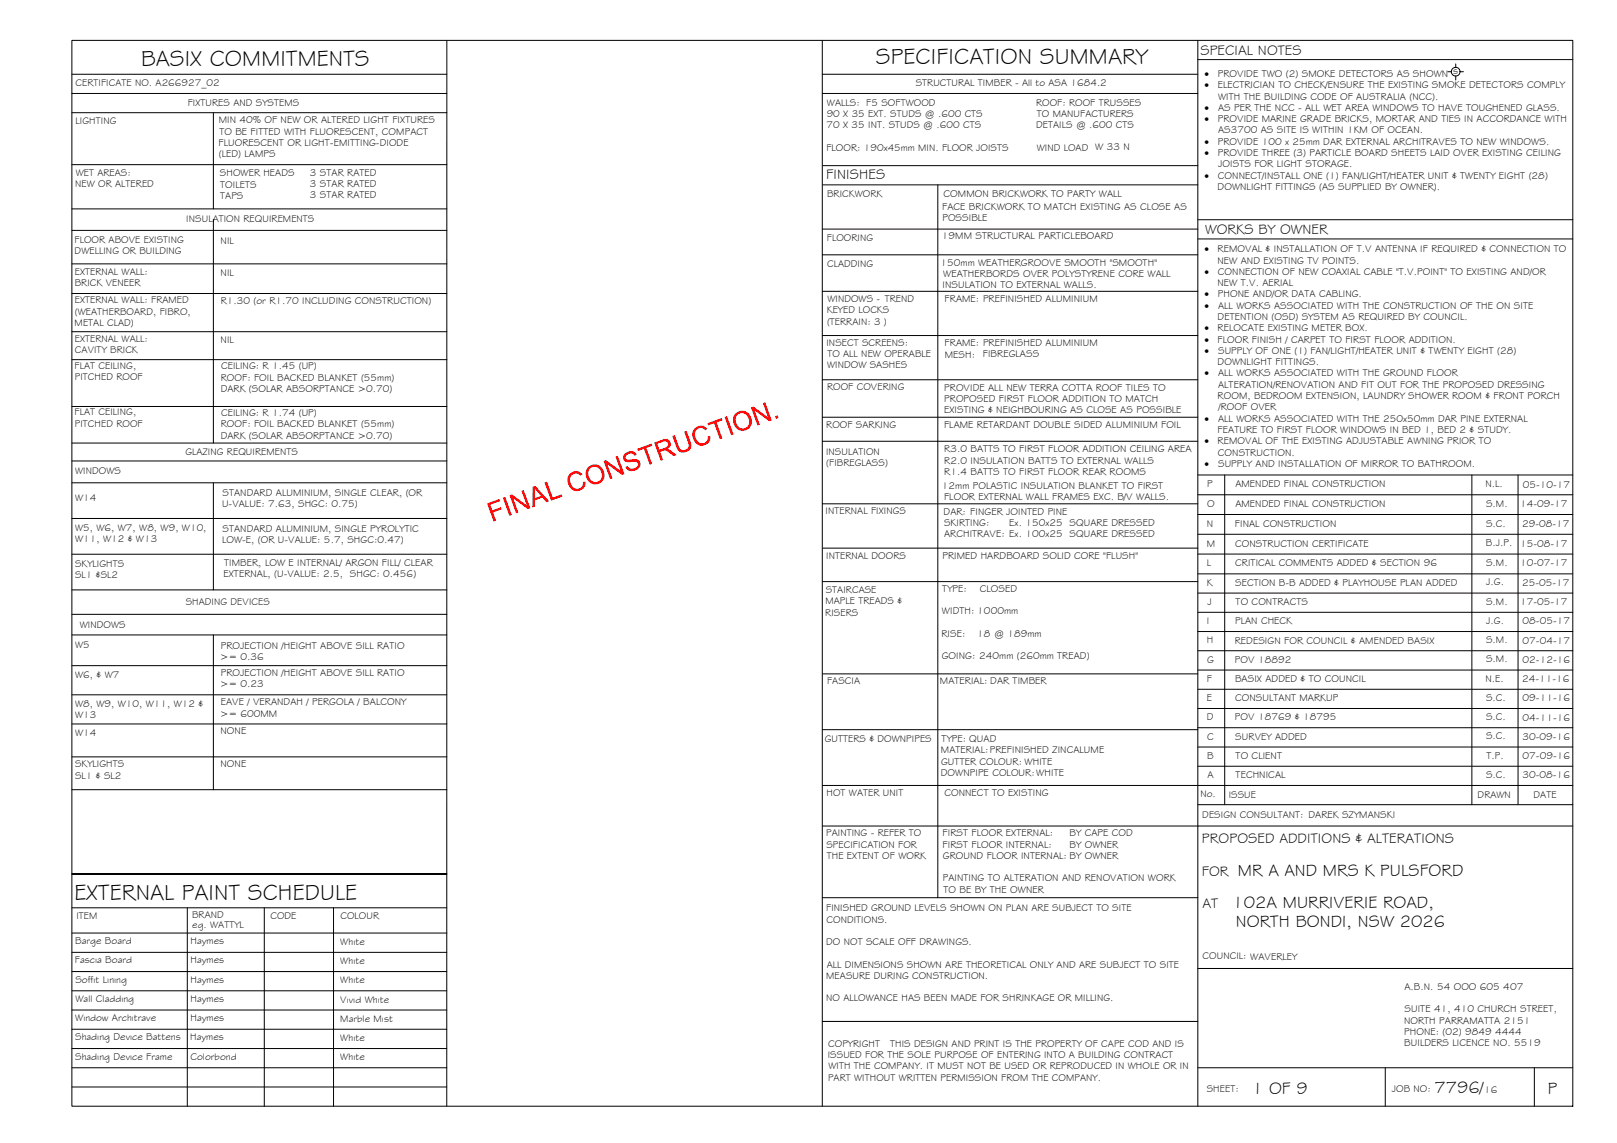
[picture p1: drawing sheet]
<svg xmlns="http://www.w3.org/2000/svg" width="420mm" height="297mm" viewBox="0 0 420 297" stroke-linecap="round" stroke-linejoin="round" font-family="sans-serif">
<defs><g id="words">
<g font-size="5.9">
<text x="36.7" y="17.2">BASIX COMMITMENTS</text>
<text x="227.6" y="16.8">SPECIFICATION SUMMARY</text>
<text x="19.4" y="233.8">EXTERNAL PAINT SCHEDULE</text>
</g>
<g font-size="4.5">
<text x="321.7" y="227.6">MR A AND MRS K PULSFORD</text>
<text x="320.3" y="235.9">102A MURRIVERIE ROAD,</text>
<text x="321.1" y="240.9">NORTH BONDI, NSW 2026</text>
<text x="325.3" y="284.2">1 OF 9</text>
<text x="372.7" y="284.1">7796/</text>
<text x="402.2" y="284.2">P</text>
</g>
<g font-size="3.7">
<text x="311.9" y="14.3">SPECIAL NOTES</text>
<text x="214.7" y="46.6">FINISHES</text>
<text x="313.1" y="60.9">WORKS BY OWNER</text>
<text x="312.3" y="219.2">PROPOSED ADDITIONS &amp; ALTERATIONS</text>
<text x="312.3" y="227.5">FOR</text>
<text x="312.4" y="235.9">AT</text>
</g>
<g font-size="2.6">
<text x="19.6" y="22.5">CERTIFICATE NO. A266927_02</text>
<text x="237.9" y="22.4">STRUCTURAL TIMBER - All to ASA 1684.2</text>
<text x="313" y="20">·</text>
<text x="313" y="22.9">·</text>
<text x="316.4" y="22.9">ELECTRICIAN TO CHECK/ENSURE THE EXISTING SMOKE DETECTORS COMPLY</text>
<text x="316.4" y="20">PROVIDE TWO (2) SMOKE DETECTORS AS SHOWN</text>
<text x="377.6" y="19.2">s</text>
<text x="48.8" y="27.5">FIXTURES AND SYSTEMS</text>
<text x="214.9" y="27.4">WALLS: F5 SOFTWOOD</text>
<text x="269.2" y="27.4">ROOF: ROOF TRUSSES</text>
<text x="313" y="28.8">·</text>
<text x="316.5" y="28.8">AS PER THE NCC - ALL WET AREA WINDOWS TO HAVE TOUGHENED GLASS.</text>
<text x="316.5" y="25.9">WITH THE BUILDING CODE OF AUSTRALIA (NCC).</text>
<text x="19.6" y="32.2">LIGHTING</text>
<text x="56.8" y="32">MIN 40% OF NEW OR ALTERED LIGHT FIXTURES</text>
<text x="57" y="35">TO BE FITTED WITH FLUORESCENT, COMPACT</text>
<text x="214.8" y="33.3">70 X 35 INT. STUDS @ .600 CTS</text>
<text x="214.8" y="30.4">90 X 35 EXT. STUDS @ .600 CTS</text>
<text x="269.2" y="33.3">DETAILS @ .600 CTS</text>
<text x="269.4" y="30.4">TO MANUFACTURERS</text>
<text x="313" y="31.7">·</text>
<text x="316.4" y="31.7">PROVIDE MARINE GRADE BRICKS, MORTAR AND TIES IN ACCORDANCE WITH</text>
<text x="316.5" y="34.7">AS3700 AS SITE IS WITHIN 1KM OF OCEAN.</text>
<text x="56.8" y="37.9">FLUORESCENT OR LIGHT-EMITTING-DIODE</text>
<text x="56.9" y="40.8">(LED) LAMPS</text>
<text x="214.7" y="39.2">FLOOR: 190x45mm MIN. FLOOR JOISTS</text>
<text x="269.4" y="39.2">WIND LOAD W 33 N</text>
<text x="313" y="37.6">·</text>
<text x="313" y="40.5">·</text>
<text x="316.4" y="37.6">PROVIDE 100 x 25mm DAR EXTERNAL ARCHITRAVES TO NEW WINDOWS.</text>
<text x="316.4" y="40.5">PROVIDE THREE (3) PARTICLE BOARD SHEETS LAID OVER EXISTING CEILING</text>
<text x="19.7" y="45.8">WET AREAS:</text>
<text x="57.2" y="45.8">SHOWER HEADS</text>
<text x="80.5" y="45.6">3 STAR RATED</text>
<text x="313" y="46.4">·</text>
<text x="316.5" y="46.4">CONNECT/INSTALL ONE (1) FAN/LIGHT/HEATER UNIT &amp; TWENTY EIGHT (28)</text>
<text x="316.6" y="43.5">JOISTS FOR LIGHT STORAGE.</text>
<text x="19.5" y="48.7">NEW OR ALTERED</text>
<text x="57.2" y="48.7">TOILETS</text>
<text x="57.2" y="51.7">TAPS</text>
<text x="80.5" y="48.6">3 STAR RATED</text>
<text x="80.5" y="51.5">3 STAR RATED</text>
<text x="214.9" y="51.2">BRICKWORK</text>
<text x="245.2" y="51.1">COMMON BRICKWORK TO PARTY WALL</text>
<text x="316.4" y="49.4">DOWNLIGHT FITTINGS (AS SUPPLIED BY OWNER).</text>
<text x="48.4" y="57.8">INSULATION REQUIREMENTS</text>
<text x="244.8" y="54.6">FACE BRICKWORK TO MATCH EXISTING AS CLOSE AS</text>
<text x="244.9" y="57.5">POSSIBLE</text>
<text x="19.4" y="63.2">FLOOR ABOVE EXISTING</text>
<text x="57.3" y="63.4">NIL</text>
<text x="214.8" y="62.7">FLOORING</text>
<text x="244.8" y="62.2">19MM STRUCTURAL PARTICLEBOARD</text>
<text x="313" y="65.5">·</text>
<text x="316.4" y="65.5">REMOVAL &amp; INSTALLATION OF T.V ANTENNA IF REQUIRED &amp; CONNECTION TO</text>
<text x="19.4" y="66.1">DWELLING OR BUILDING</text>
<text x="19.4" y="71.5">EXTERNAL WALL:</text>
<text x="57.3" y="71.7">NIL</text>
<text x="214.9" y="69.4">CLADDING</text>
<text x="244.4" y="69.1">150mm WEATHERGROOVE SMOOTH &quot;SMOOTH&quot;</text>
<text x="313" y="71.4">·</text>
<text x="316.4" y="68.5">NEW AND EXISTING TV POINTS.</text>
<text x="316.5" y="71.4">CONNECTION OF NEW COAXIAL CABLE &quot;T.V.POINT&quot; TO EXISTING AND/OR</text>
<text x="19.4" y="74.4">BRICK VENEER</text>
<text x="244.9" y="75">INSULATION TO EXTERNAL WALLS.</text>
<text x="245.1" y="72">WEATHERBORDS OVER POLYSTYRENE CORE WALL</text>
<text x="313" y="77.3">·</text>
<text x="316.4" y="74.4">NEW T.V. AERIAL</text>
<text x="316.4" y="77.3">PHONE AND/OR DATA CABLING.</text>
<text x="19.4" y="78.9">EXTERNAL WALL: FRAMED</text>
<text x="19.4" y="81.8">(WEATHERBOARD, FIBRO,</text>
<text x="57.3" y="79.1">R1.30 (or R1.70 INCLUDING CONSTRUCTION)</text>
<text x="214.8" y="81.4">KEYED LOCKS</text>
<text x="215" y="78.5">WINDOWS - TREND</text>
<text x="245.5" y="78.5">FRAME: PREFINISHED ALUMINIUM</text>
<text x="313" y="80.2">·</text>
<text x="316.4" y="83.2">DETENTION (OSD) SYSTEM AS REQUIRED BY COUNCIL.</text>
<text x="316.5" y="80.2">ALL WORKS ASSOCIATED WITH THE CONSTRUCTION OF THE ON SITE</text>
<text x="19.4" y="84.7">METAL CLAD)</text>
<text x="19.4" y="88.9">EXTERNAL WALL:</text>
<text x="57.3" y="89.1">NIL</text>
<text x="214.7" y="89.9">INSECT SCREENS:</text>
<text x="214.9" y="84.3">(TERRAIN: 3 )</text>
<text x="313" y="86.1">·</text>
<text x="313" y="89">·</text>
<text x="316.4" y="86.1">RELOCATE EXISTING METER BOX.</text>
<text x="316.4" y="89">FLOOR FINISH / CARPET TO FIRST FLOOR ADDITION.</text>
<text x="19.4" y="95.8">FLAT CEILING,</text>
<text x="19.5" y="91.9">CAVITY BRICK</text>
<text x="214.9" y="95.7">WINDOW SASHES</text>
<text x="215" y="92.8">TO ALL NEW OPERABLE</text>
<text x="245.5" y="90">FRAME: PREFINISHED ALUMINIUM</text>
<text x="245.5" y="93">MESH:</text>
<text x="255.4" y="92.9">FIBREGLASS</text>
<text x="313" y="92">·</text>
<text x="316.4" y="94.9">DOWNLIGHT FITTINGS.</text>
<text x="316.5" y="92">SUPPLY OF ONE (1) FAN/LIGHT/HEATER UNIT &amp; TWENTY EIGHT (28)</text>
<text x="19.4" y="98.7">PITCHED ROOF</text>
<text x="57.3" y="98.9">ROOF: FOIL BACKED BLANKET (55mm)</text>
<text x="57.3" y="101.9">DARK (SOLAR ABSORPTANCE &gt;0.70)</text>
<text x="57.4" y="96">CEILING: R 1.45 (UP)</text>
<text x="214.9" y="101.4">ROOF COVERING</text>
<text x="245.3" y="101.6">PROVIDE ALL NEW TERRA COTTA ROOF TILES TO</text>
<text x="313" y="97.8">·</text>
<text x="316.5" y="97.8">ALL WORKS ASSOCIATED WITH THE GROUND FLOOR</text>
<text x="316.5" y="100.8">ALTERATION/RENOVATION AND FIT OUT FOR THE PROPOSED DRESSING</text>
<text x="19.4" y="108">FLAT CEILING,</text>
<text x="245.3" y="107.4">EXISTING &amp; NEIGHBOURING AS CLOSE AS POSSIBLE</text>
<text x="245.3" y="104.5">PROPOSED FIRST FLOOR ADDITION TO MATCH</text>
<text x="316.4" y="103.7">ROOM, BEDROOM EXTENSION, LAUNDRY SHOWER ROOM &amp; FRONT PORCH</text>
<text x="316.6" y="106.6">/ROOF OVER</text>
<text x="19.4" y="110.9">PITCHED ROOF</text>
<text x="57.3" y="111.1">ROOF: FOIL BACKED BLANKET (55mm)</text>
<text x="57.4" y="108.2">CEILING: R 1.74 (UP)</text>
<text x="214.7" y="111.2">ROOF SARKING</text>
<text x="245.3" y="111.3">FLAME RETARDANT DOUBLE SIDED ALUMINIUM FOIL</text>
<text x="313" y="109.6">·</text>
<text x="316.4" y="112.5">FEATURE TO FIRST FLOOR WINDOWS IN BED 1, BED 2 &amp; STUDY.</text>
<text x="316.5" y="109.6">ALL WORKS ASSOCIATED WITH THE 250x50mm DAR PINE EXTERNAL</text>
<text x="48.2" y="118.3">GLAZING REQUIREMENTS</text>
<text x="57.3" y="114">DARK (SOLAR ABSORPTANCE &gt;0.70)</text>
<text x="214.6" y="118.2">INSULATION</text>
<text x="245.3" y="117.5">R3.0 BATTS TO FIRST FLOOR ADDITION CEILING AREA</text>
<text x="313" y="115.5">·</text>
<text x="316.4" y="115.5">REMOVAL OF THE EXISTING ADJUSTABLE AWNING PRIOR TO</text>
<text x="316.5" y="118.4">CONSTRUCTION.</text>
<text x="19.5" y="123.3">WINDOWS</text>
<text x="214.7" y="121.1">(FIBREGLASS)</text>
<text x="245.3" y="120.5">R2.0 INSULATION BATTS TO EXTERNAL WALLS</text>
<text x="245.3" y="123.4">R1.4 BATTS TO FIRST FLOOR REAR ROOMS</text>
<text x="313" y="121.3">·</text>
<text x="316.5" y="121.3">SUPPLY AND INSTALLATION OF MIRROR TO BATHROOM.</text>
<text x="19.5" y="130.2">W14</text>
<text x="57.7" y="131.9">U-VALUE: 7.63, SHGC: 0.75)</text>
<text x="57.8" y="128.9">STANDARD ALUMINIUM, SINGLE CLEAR, (OR</text>
<text x="244.8" y="127.1">12mm POLASTIC INSULATION BLANKET TO FIRST</text>
<text x="245.3" y="130">FLOOR EXTERNAL WALL FRAMES EXC. B/V WALLS.</text>
<text x="313.6" y="126.7">P</text>
<text x="313.7" y="131.8">O</text>
<text x="321" y="131.8">AMENDED FINAL CONSTRUCTION</text>
<text x="321" y="126.7">AMENDED FINAL CONSTRUCTION</text>
<text x="386" y="126.6">N.L.</text>
<text x="386.1" y="131.7">S.M.</text>
<text x="395" y="131.9">14-09-17</text>
<text x="395.7" y="126.7">05-10-17</text>
<text x="19.5" y="137.9">W5, W6, W7, W8, W9, W10,</text>
<text x="214.5" y="133.6">INTERNAL FIXINGS</text>
<text x="245.2" y="133.7">DAR: FINGER JOINTED PINE</text>
<text x="245.3" y="136.7">SKIRTING:</text>
<text x="262.3" y="136.7">Ex. 150x25 SQUARE DRESSED</text>
<text x="313.6" y="136.9">N</text>
<text x="320.9" y="137">FINAL CONSTRUCTION</text>
<text x="386.1" y="136.9">S.C.</text>
<text x="395.5" y="137">29-08-17</text>
<text x="19.5" y="140.8">W11, W12 &amp; W13</text>
<text x="57.7" y="141.1">LOW-E, (OR U-VALUE: 5.7, SHGC:0.47)</text>
<text x="57.8" y="138.2">STANDARD ALUMINIUM, SINGLE PYROLYTIC</text>
<text x="245.3" y="139.6">ARCHITRAVE: Ex. 100x25 SQUARE DRESSED</text>
<text x="313.6" y="142.1">M</text>
<text x="321" y="142.1">CONSTRUCTION CERTIFICATE</text>
<text x="386.1" y="142">B.J.P.</text>
<text x="395" y="142.1">15-08-17</text>
<text x="19.5" y="147.3">SKYLIGHTS</text>
<text x="58.1" y="150">EXTERNAL, (U-VALUE: 2.5, SHGC: 0.456)</text>
<text x="58.3" y="147">TIMBER, LOW E INTERNAL/ ARGON FILL/ CLEAR</text>
<text x="214.7" y="145.3">INTERNAL DOORS</text>
<text x="244.9" y="145.2">PRIMED HARDBOARD SOLID CORE &quot;FLUSH&quot;</text>
<text x="313.6" y="147.1">L</text>
<text x="321" y="147.1">CRITICAL COMMENTS ADDED &amp; SECTION 96</text>
<text x="386.1" y="147">S.M.</text>
<text x="395" y="147.1">10-07-17</text>
<text x="19.5" y="150.3">SL1 &amp;SL2</text>
<text x="214.6" y="154.2">STAIRCASE</text>
<text x="244.8" y="153.7">TYPE:</text>
<text x="254.6" y="153.7">CLOSED</text>
<text x="313.6" y="152.2">K</text>
<text x="321" y="152.2">SECTION B-B ADDED &amp; PLAYHOUSE PLAN ADDED</text>
<text x="386.2" y="152.1">J.G.</text>
<text x="395.5" y="152.3">25-05-17</text>
<text x="48.3" y="157.2">SHADING DEVICES</text>
<text x="214.4" y="160">RISERS</text>
<text x="214.5" y="157.1">MAPLE TREADS &amp;</text>
<text x="244.8" y="159.6">WIDTH: 1000mm</text>
<text x="313.8" y="157.2">J</text>
<text x="321.1" y="157.2">TO CONTRACTS</text>
<text x="386.1" y="157.2">S.M.</text>
<text x="395" y="157.3">17-05-17</text>
<text x="20.7" y="163.1">WINDOWS</text>
<text x="244.6" y="165.4">RISE:</text>
<text x="253.9" y="165.4">18 @ 189mm</text>
<text x="313.5" y="162.2">I</text>
<text x="313.6" y="167.2">H</text>
<text x="320.9" y="167.2">REDESIGN FOR COUNCIL &amp; AMENDED BASIX</text>
<text x="320.9" y="162.2">PLAN CHECK</text>
<text x="386.1" y="167.1">S.M.</text>
<text x="386.2" y="162.2">J.G.</text>
<text x="395.6" y="167.3">07-04-17</text>
<text x="395.6" y="162.3">08-05-17</text>
<text x="19.5" y="168.4">W5</text>
<text x="57.2" y="171.5">&gt;= 0.36</text>
<text x="57.4" y="168.6">PROJECTION /HEIGHT ABOVE SILL RATIO</text>
<text x="244.7" y="171.3">GOING: 240mm (260mm TREAD)</text>
<text x="313.7" y="172.2">G</text>
<text x="320.9" y="172.2">POV 18892</text>
<text x="386.1" y="172.1">S.M.</text>
<text x="395.6" y="172.3">02-12-16</text>
<text x="19.5" y="176.2">W6, &amp; W7</text>
<text x="57.2" y="178.7">&gt;= 0.23</text>
<text x="57.4" y="175.7">PROJECTION /HEIGHT ABOVE SILL RATIO</text>
<text x="214.9" y="177.8">FASCIA</text>
<text x="244.2" y="177.8">MATERIAL: DAR TIMBER</text>
<text x="313.6" y="177.2">F</text>
<text x="320.9" y="177.2">BASIX ADDED &amp; TO COUNCIL</text>
<text x="386" y="177.1">N.E.</text>
<text x="395.5" y="177.3">24-11-16</text>
<text x="19.5" y="183.8">W8, W9, W10, W11, W12 &amp;</text>
<text x="57.3" y="183.3">EAVE / VERANDAH / PERGOLA / BALCONY</text>
<text x="313.6" y="182.2">E</text>
<text x="320.9" y="182.2">CONSULTANT MARKUP</text>
<text x="386.1" y="182.2">S.C.</text>
<text x="395.6" y="182.3">09-11-16</text>
<text x="19.5" y="186.7">W13</text>
<text x="19.5" y="191.3">W14</text>
<text x="57.2" y="186.2">&gt;= 600MM</text>
<text x="57.3" y="190.8">NONE</text>
<text x="313.6" y="187.2">D</text>
<text x="320.9" y="187.2">POV 18769 &amp; 18795</text>
<text x="386.1" y="187.1">S.C.</text>
<text x="395.6" y="187.3">04-11-16</text>
<text x="214.3" y="192.7">GUTTERS &amp; DOWNPIPES</text>
<text x="244.5" y="195.8">MATERIAL:PREFINISHED ZINCALUME</text>
<text x="244.7" y="192.9">TYPE: QUAD</text>
<text x="313.7" y="197.2">B</text>
<text x="313.7" y="192.2">C</text>
<text x="321" y="192.2">SURVEY ADDED</text>
<text x="321.1" y="197.2">TO CLIENT</text>
<text x="386.1" y="192.1">S.C.</text>
<text x="386.2" y="197.1">T.P.</text>
<text x="395.6" y="192.3">30-09-16</text>
<text x="395.6" y="197.3">07-09-16</text>
<text x="19.5" y="199.4">SKYLIGHTS</text>
<text x="19.5" y="202.4">SL1 &amp; SL2</text>
<text x="57.3" y="199.4">NONE</text>
<text x="244.5" y="201.7">DOWNPIPE COLOUR:WHITE</text>
<text x="244.5" y="198.7">GUTTER COLOUR: WHITE</text>
<text x="313.7" y="202.2">A</text>
<text x="321.1" y="202.2">TECHNICAL</text>
<text x="386.1" y="202.2">S.C.</text>
<text x="395.6" y="202.3">30-08-16</text>
<text x="214.8" y="206.8">HOT WATER UNIT</text>
<text x="245.4" y="207">CONNECT TO EXISTING</text>
<text x="311.9" y="207.1">No.</text>
<text x="319.3" y="207.3">ISSUE</text>
<text x="383.9" y="207.5">DRAWN</text>
<text x="398.5" y="207.4">DATE</text>
<text x="312.4" y="212.6">DESIGN CONSULTANT: DAREK SZYMANSKI</text>
<text x="214.7" y="217.3">PAINTING - REFER TO</text>
<text x="214.7" y="220.3">SPECIFICATION FOR</text>
<text x="244.9" y="217.3">FIRST FLOOR EXTERNAL:</text>
<text x="244.9" y="220.3">FIRST FLOOR INTERNAL:</text>
<text x="277.9" y="217.3">BY CAPE COD</text>
<text x="277.9" y="220.3">BY OWNER</text>
<text x="214.8" y="223.2">THE EXTENT OF WORK</text>
<text x="245" y="223.2">GROUND FLOOR INTERNAL: BY OWNER</text>
<text x="245" y="229">PAINTING TO ALTERATION AND RENOVATION WORK</text>
<text x="245.1" y="232">TO BE BY THE OWNER</text>
<text x="19.8" y="238.9">ITEM</text>
<text x="49.9" y="238.6">BRAND</text>
<text x="70.3" y="238.9">CODE</text>
<text x="88.5" y="238.8">COLOUR</text>
<text x="214.7" y="236.8">FINISHED GROUND LEVELS SHOWN ON PLAN ARE SUBJECT TO SITE</text>
<text x="214.8" y="239.7">CONDITIONS.</text>
<text x="19.5" y="245.4">Barge Board</text>
<text x="49.5" y="245.4">Haymes</text>
<text x="50" y="241.1">eg. WATTYL</text>
<text x="88.4" y="245.5">White</text>
<text x="214.7" y="245.6">DO NOT SCALE OFF DRAWINGS.</text>
<text x="19.5" y="250.4">Fascia Board</text>
<text x="49.5" y="250.4">Haymes</text>
<text x="88.4" y="250.5">White</text>
<text x="214.8" y="251.5">ALL DIMENSIONS SHOWN ARE THEORETICAL ONLY AND ARE SUBJECT TO SITE</text>
<text x="312.5" y="249.3">COUNCIL: WAVERLEY</text>
<text x="19.6" y="255.4">Soffit Lining</text>
<text x="49.5" y="255.4">Haymes</text>
<text x="88.4" y="255.5">White</text>
<text x="214.7" y="254.4">MEASURE DURING CONSTRUCTION.</text>
<text x="364.9" y="257.3">A.B.N. 54 OOO 605 407</text>
<text x="19.6" y="260.4">Wall Cladding</text>
<text x="49.5" y="260.4">Haymes</text>
<text x="88.4" y="260.5">Vivid White</text>
<text x="214.7" y="260.3">NO ALLOWANCE HAS BEEN MADE FOR SHRINKAGE OR MILLING.</text>
<text x="364.9" y="263.1">SUITE 41, 410 CHURCH STREET,</text>
<text x="19.5" y="265.3">Window Architrave</text>
<text x="49.5" y="265.4">Haymes</text>
<text x="88.4" y="265.5">Marble Mist</text>
<text x="364.8" y="266">NORTH PARRAMATTA 2151</text>
<text x="364.9" y="269">PHONE: (02) 9849 4444</text>
<text x="19.5" y="270.4">Shading Device Battens</text>
<text x="19.5" y="275.4">Shading Device Frame</text>
<text x="49.4" y="270.4">Haymes</text>
<text x="49.5" y="275.4">Colorbond</text>
<text x="88.4" y="270.5">White</text>
<text x="88.4" y="275.5">White</text>
<text x="215.1" y="274.9">ISSUED FOR THE SOLE PURPOSE OF ENTERING INTO A BUILDING CONTRACT</text>
<text x="215.2" y="272">COPYRIGHT</text>
<text x="231.3" y="272">THIS DESIGN AND PRINT IS THE PROPERTY OF CAPE COD AND IS</text>
<text x="364.9" y="271.9">BUILDERS LICENCE NO. 5519</text>
<text x="215.2" y="280.8">PART WITHOUT WRITTEN PERMISSION FROM THE COMPANY.</text>
<text x="215.3" y="277.9">WITH THE COMPANY. IT MUST NOT BE USED OR REPRODUCED IN WHOLE OR IN</text>
<text x="313.6" y="283.8">SHEET:</text>
<text x="361.7" y="283.9">JOB NO:</text>
<text x="385.6" y="284.1">16</text>
</g>
</g></defs>
<!-- layer: BORDER -->
<g fill="none" stroke="#000" stroke-width=".26">
<path d="M18.7 10.5h390v277h-390zM116.1 10.5v277M213.7 19.3h97.5M213.7 10.5v277M311.2 15.5h97.5M311.2 10.5v277M213.7 24.3h97.5M213.7 59.5h97.5M213.8 48h97.4M213.8 43h97.4M243.7 48v185.3M311.2 57.1h97.5"/>
<path d="M213.7 75.7h97.5M213.7 66.2h97.5M311.2 62.1h97.5M213.7 87.2h97.5M213.7 98.7h97.5M213.7 108.4h97.5M213.7 114.7h97.5M213.7 130.9h97.5M318.2 123.4v85.7M382.4 123.4v85.7M394.4 123.4v85.7M213.7 142.4h97.5"/>
<path d="M213.7 151.1h97.5M311.2 159.1h97.5M311.2 154.1h97.5M311.2 149.1h97.5M311.2 144h97.5M213.7 175.1h97.5M311.2 179.1h97.5M311.2 174.1h97.5M311.2 169.1h97.5M311.2 164.1h97.5M213.7 189.6h97.5M311.2 199.1h97.5"/>
<path d="M311.2 194.1h97.5M311.2 189.1h97.5M311.2 184.1h97.5M213.7 204.1h195M213.7 214.7h195M311.2 209.1h97.5M18.7 235.9h97.4M48.7 235.9v51.6M68.7 235.9v51.6M86.7 235.9v51.6M116.1 227.1h-97.4h97.4M213.7 233.3h97.5"/>
<path d="M18.7 242.5h97.4M18.7 247.5h97.4M18.7 252.5h97.4M18.7 257.5h97.4M311.2 251.7h97.5M18.7 277.5h97.4M18.7 262.5h97.4M18.7 267.5h97.4M18.7 272.5h97.4M213.7 265.4h97.5M311.2 277.5h97.5M359.9 277.5v10"/>
<path d="M398.7 277.5v10M18.7 282.5h97.4"/>
</g>
<!-- layer: BASIX -->
<g fill="none" stroke="#000" stroke-width=".26">
<path d="M18.7 19.3h97.4M18.7 24.3h97.4M18.7 29.3h97.4M55.4 29.3v25M18.7 42.8h97.4M18.7 54.3h97.4M18.7 59.9h97.4M55.4 57v58.1M18.7 68.6h97.4M18.7 76.3h97.4M18.7 86.2h97.4M18.7 93.5h97.4"/>
<path d="M18.7 119.8h97.4M18.7 115.1h97.4M18.7 105.6h97.4M18.7 134.7h97.4M18.7 125.5h97.4M55.4 125.5v27.8M18.7 159.7h97.4M18.7 144h97.4M18.7 153.3h97.4M18.7 165h97.4M18.7 173h97.4M55.4 165v40.2"/>
<path d="M18.7 180.6h97.4M18.7 188.1h97.4M18.7 196.7h97.4M18.7 205.2h97.4"/>
</g>
<!-- layer: SERVICES -->
<g fill="none" stroke="#000" stroke-width=".26">
<path d="M376.2 18.6h.9M378.3 16.6v.9M378.3 19.8v1M379.4 18.6h.9"/>
<circle cx="378.2" cy="18.6" r="1.13"/>
</g>
<!-- layer: Stamp - Final Construction -->
<g fill="#f00">
<path d="M126.6 130.8l3.1-1.1 .2 .5-2.5 1 .5 1.4 2.2-.8 .2 .6-2.2 .8 .8 2.1-.6 .2z"/>
<path d="M130.6 129.3l.7-.2 1.7 4.7-.6 .2z"/>
<path d="M132.4 128.7l.6-.2 3.8 2.8-1.3-3.7 .6-.2 1.7 4.7-.6 .2-3.8-2.8 1.3 3.7-.6 .2z"/>
<path d="M141.5 125.4l.6-.2 1.5 4.1 2.3-.8 .2 .5-2.9 1.1z"/>
<path d="M148.1 123.1l.7-.4 1.2-.3 .5 .2 .8 .6-.5 .4-.8-.5h-.9l-.7 .6-.3 1.1 .5 1.5 .6 .5 .5 .2 1.1-.2 .5-.6 .2-1h.6l-.1 1-.5 .9-.7 .4-1.2 .1-.7-.2-.6-.5-.6-1-.3-1 .2-1.1z"/>
<path d="M156.8 119.8l.7-.2 3.8 2.8-1.4-3.7 .6-.2 1.7 4.7-.6 .2-3.8-2.8 1.3 3.7-.6 .2z"/>
<path d="M162.4 117.9l.7-.5 1-.1 .8 .2 .5 .7-.5 .3-.5-.5-.6-.1-.6 .2-.6 .4a.73 .73 0 0 0 .2 .9 .73 .73 0 0 0 .9 0l1.4-.1 1 .5 .3 .9-.6 1.1-.7 .4-.9 .2-1.3-.4-.4-.6 .6-.3 .6 .6h1l.9-.5 .2-.6-.2-.4-.4-.2-2.2 .1-.6-.2-.3-.4-.2-.6z"/>
<path d="M165.6 116.6l3.7-1.3 .2 .5-1.6 .6 1.5 4.2-.6 .2-1.5-4.2-1.5 .6z"/>
<path d="M174.7 113.3l.6-.2 1.4 3.5 .5 .4 .8-.1 .6-.3 .4-.6-.2-1.1-1-2.7 .6-.2 1.2 3.2v1l-.2 .5-.6 .5-1 .4-1.2-.2-.7-.9z"/>
<path d="M180.4 111.5l.6-.5 1-.4 1 .2 .5 .4 .3 .3-.6 .3-.8-.6-1.1 .3-.6 .6-.1 .9 .6 1.6 1 .6 1.2-.3 .4-.5 .1-1h.7l-.1 .9-.4 .8-.8 .5-.8 .2-.9-.1-.7-.5-.6-.8-.4-1.2 .1-.9z"/>
<path d="M183.8 110l3.7-1.4 .2 .6-1.5 .6 1.5 4.1-.6 .2-1.5-4.1-1.6 .6z"/>
<path d="M188.3 108.4l.6-.2 1.7 4.7-.6 .2z"/>
<path d="M195.1 105.9l.7-.2 3.8 2.8-1.4-3.7 .6-.3 1.7 4.7-.6 .3-3.8-2.8 1.3 3.7-.6 .2z"/>
<path d="M201.4 108.2l.7-.3 .2 .7-.7 .2z"/>
<path d="M138.4 126.5l.7-.2 3.6 4-.7 .2-1.1-1.2-1.9 .7v1.6l-.7 .3zM138.9 126.9l.1 2.6 1.6-.6z"/>
<path d="M152.8 121.4l.8-.5 .8-.2 .9 .1 .9 .6 .6 .9 .3 .9-.2 1.1-.5 .9-.9 .5-1.1 .2-.7-.2-.8-.7-.5-.8-.2-1v-.7zM153.4 121.7l-.4 .4-.2 .8 .5 1.6 1 .8h.7l.8-.3 .4-.6 .2-.6-.2-1.1-.3-.7-.6-.5-.6-.2z"/>
<path d="M170 115l2.5-.9 1 .1 .6 .5 .2 .9-.3 .6-.7 .5 .9 .3 1.6 1.2-.8 .3-1.7-1.3-.5-.1-.5 .1-.8 .2 .8 2.1-.6 .2zM170.8 115.3l.6 1.6 1.9-.8 .3-.5-.1-.6-.6-.3z"/>
<path d="M191 107.6l.8-.6 1-.2 .9 .1 .8 .6 .5 .7 .4 1.1-.2 1.1-.7 1-.9 .5h-.9l-.8-.2-.7-.6-.5-.7-.2-1.1v-.9zM191.6 107.8l-.4 .5-.1 .8 .6 1.6 1.1 .7 1.2-.4 .4-.4 .3-.8-.2-.9-.4-.9-.4-.4-.7-.2h-.7z"/>
</g>
<!-- layer: BORDER -->
<path d="M311.2 138.8h97.5M311.2 133.7h97.5M311.2 128.6h97.5M311.2 123.4h97.5" fill="none" stroke="#000" stroke-width=".26"/>
<use href="#words"/>
</svg>
